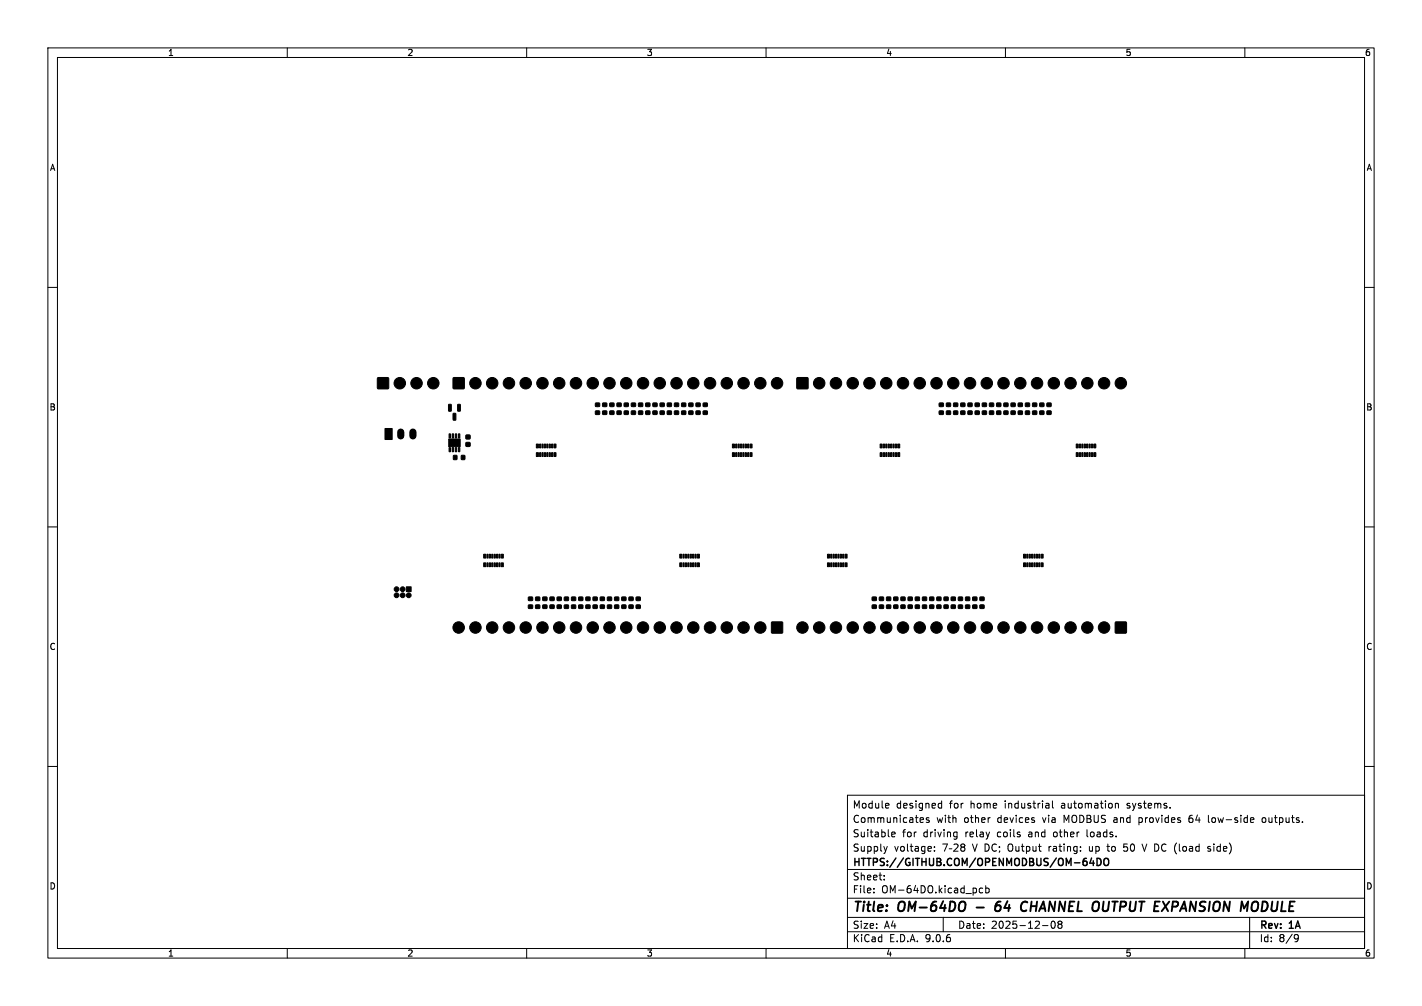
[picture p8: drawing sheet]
<svg xmlns="http://www.w3.org/2000/svg" width="297mm" height="210mm" viewBox="0 0 297 210" stroke-linecap="round" stroke-linejoin="round" font-family="sans-serif">
<defs><g id="words">
<g font-size="2.8">
<text x="178" y="190.9">Title:</text>
<text x="187.7" y="190.9">OM-64DO</text>
<text x="209.5" y="190.9">64</text>
<text x="215.7" y="190.9">CHANNEL</text>
<text x="231.4" y="190.9">OUTPUT EXPANSION</text>
<text x="264" y="190.9">MODULE</text>
</g>
<g font-size="2.1">
<text x="178" y="172">Communicates</text>
<text x="178" y="169">Module</text>
<text x="187.2" y="169">designed</text>
<text x="195.6" y="172">with</text>
<text x="198.4" y="169">for</text>
<text x="201.4" y="172">other</text>
<text x="202.8" y="169">home</text>
<text x="208.5" y="172">devices</text>
<text x="210.1" y="169">industrial</text>
<text x="218" y="172">via</text>
<text x="222" y="169">automation</text>
<text x="222.5" y="172">MODBUS and</text>
<text x="235.9" y="169">systems.</text>
<text x="238.5" y="172">provides</text>
<text x="249.1" y="172">64</text>
<text x="253.3" y="172">low-side</text>
<text x="264.7" y="172">outputs.</text>
<text x="178" y="178">Supply</text>
<text x="178" y="175">Suitable</text>
<text x="186.7" y="178">voltage:</text>
<text x="188.4" y="175">for</text>
<text x="192.9" y="175">driving</text>
<text x="201.7" y="175">relay</text>
<text x="203.3" y="178">V</text>
<text x="208.5" y="175">coils</text>
<text x="215.2" y="175">and</text>
<text x="219.5" y="178">rating:</text>
<text x="220.5" y="175">other</text>
<text x="227.6" y="175">loads.</text>
<text x="228.1" y="178">up</text>
<text x="232.1" y="178">to</text>
<text x="235.6" y="178">50</text>
<text x="239.8" y="178">V DC (load</text>
<text x="253.8" y="178">side)</text>
<text x="178" y="184">Sheet:</text>
<text x="178" y="181.2">HTTPS://GITHUB.COM/OPENMODBUS/OM-64DO</text>
<text x="178" y="186.7">File:</text>
<text x="184.1" y="186.7">OM-64DO.kicad_pcb</text>
<text x="178" y="196.9">KiCad</text>
<text x="178" y="194.1">Size:</text>
<text x="184.7" y="194.1">A4</text>
<text x="185.7" y="196.9">E.D.A.</text>
<text x="193.3" y="196.9">9.0.6</text>
<text x="200" y="194.1">Date:</text>
<text x="207" y="194.1">2025-12-08</text>
<text x="263" y="194.3">Rev:</text>
<text x="263" y="196.9">Id:</text>
<text x="267.1" y="196.9">8/9</text>
<text x="269.4" y="194.3">1A</text>
</g>
<g font-size="1.8">
<text x="35" y="11.9">1</text>
<text x="85" y="11.9">2</text>
<text x="135" y="11.9">3</text>
<text x="185" y="11.9">4</text>
<text x="235" y="11.9">5</text>
<text x="285" y="11.9">6</text>
<text x="10.3" y="35.9">A</text>
<text x="285.4" y="35.9">A</text>
<text x="10.3" y="85.9">B</text>
<text x="285.3" y="85.9">B</text>
<text x="10.3" y="135.9">C</text>
<text x="285.3" y="135.9">C</text>
<text x="10.3" y="185.9">D</text>
<text x="285.3" y="185.9">D</text>
<text x="35" y="199.9">1</text>
<text x="85" y="199.9">2</text>
<text x="135" y="199.9">3</text>
<text x="185" y="199.9">4</text>
<text x="235" y="199.9">5</text>
<text x="285" y="199.9">6</text>
</g>
</g></defs>
<g fill="none" stroke="#000" stroke-width=".21">
<path d="M10 10h277v190h-277zM12 12h273v186h-273zM60 10v2M110 10v2M160 10v2M210 10v2M260 10v2M10 60h2M285 60h2M10 110h2M285 110h2M10 160h2"/>
<path d="M177 166h108v32h-108zM185.3 176.7l-.3 1M185.5 167.7l.2 .4-.7 .1M185.6 168.6l-.1 .1M186.2 174.2l.8-.1-.1-.3-.4-.1-.3 .2 .1 .7h.6M192.4 170.7l.4 .1 .1 .3-.7 .1M192.8 171.6l-.4 .1M194 170.8l-.3-.1-.2 .2v.2l.5 .2v.3h-.5M195.2 177.6v.1M195.2 176.8v.1M196.1 168.6h.6M196.1 167.8h.6"/>
<path d="M196.7 167.2v1.5M196.9 176.2h1l-.7 1.5M198.2 177.2h.6M199.2 176.3l.6-.1 .3 .4-.9 1.1h.9M199.5 173.7l.4 .1M199.9 174.6l-.4 .1M199.9 173.7v1.2l-.3 .3M201 176.8l-.3-.2 .3-.4 .4 .1 .1 .2-.3 .3M201 176.8l-.3 .3v.3l.3 .3 .4-.1 .1-.2v-.3l-.3-.3M201 176.8h.2M205.7 176.2a.76 .76 0 0 1 .9 .7 .76 .76 0 0 1-.9 .8zM208.1 176.3a.71 .71 0 0 0-1 .5 .71 .71 0 0 0 .7 .9l.3-.1"/>
<path d="M208.7 176.8v.1M208.8 177.6l-.1 .3M210.7 176.3l.2-.1a.5 .5 0 0 1 .6 .5v.5a.5 .5 0 0 1-.5 .5 .5 .5 0 0 1-.5-.5v-.5zM212.2 176.7v.9l.4 .1 .2-.1M212.8 176.7v1M213.3 176.7h.6M213.5 176.2v1.3l.4 .2M214.4 176.8l.4-.1 .3 .3-.1 .6h-.6M214.4 176.7v1.5M215.7 176.7l.1 .9 .4 .1 .2-.1M216.4 176.7v1M216.9 176.7h.6"/>
<path d="M217.1 176.2v1.3l.4 .2M219 167.8l.1 .9M219.1 168.6l-.1 .1M219.1 168.1h-.1M219.8 167.2v1.3l.2 .2M227 173.2l.1 1.4M227.5 176.7l.1 .9M231.2 176.7h.5M231.4 176.2l.1 1.4M233 167.8l.2-.1 .3 .1 .1 .9M234.7 177.6l.5 .1M235.5 176.2h-.8v.7l.5-.1"/>
<path d="M238.5 176.2l.5 1.5 .5-1.5M248.5 170.3a1.17 1.17 0 0 0 0 1.3l.1 .1M248.6 170.8l-.3 .3M252.4 170.2v1.3l.2 .2M252.8 176.8l-.3-.1-.3 .2 .1 .2 .5 .2v.3h-.6M261.4 170.7l.4 .1 .1 .3-.7 .1M261.8 171.6l-.4 .1M264.1 170.7l-.4 .1-.1 .2 .1 .6 .4 .1M285 160h2M60 198v2M110 198v2M160 198v2"/>
<path d="M177 194.5h108M177 191.5h108M177 187.5h108M177 181.5h108M182.5 186.3v.1M182.5 185.5v.1M184.7 183.6v.1M184.7 182.8v.1M197 191.5v3M205.2 185.5l-.4-.1-.3 .3 .2 .6h.5M205.9 185.5l.4-.1 .3 .3-.1 .6h-.6M205.9 184.9v1.5"/>
<path d="M210 198v2M217.7 193.2h1.2M219.7 192.4l.2-.1a.8 .8 0 0 1 .5 .7 .8 .8 0 0 1-.5 .8 1 1 0 0 1-.2-1.4zM221.2 192.9l-.2-.2 .2-.4h.3l.3 .3-.3 .3M221.2 192.9l-.2 .3v.5l.2 .1h.3l.3-.3-.1-.4-.2-.2M221.2 192.9h.3M260 198v2M261 191.5v6.5M270.6 195.1l.5 .1a.99 .99 0 0 1-.4 1.4h-.2M271.2 195.7l-.3 .3h-.3"/>
</g>
<path d="M201.4 188.3a1.5 1.5 0 0 1 0 1.6M204 189.4h1.5M208.9 189.1a.66 .66 0 0 0-1 .3M209 188.2a.91 .91 0 0 0-1.1 .9l-.1 .7 .2 .3a.66 .66 0 0 0 .8-.1M213.7 188.3l.5-.1 .4 .2M214.4 190l-.4 .2-.5-.1M230.5 188.2l-.2 1.6 .2 .3 .5 .1M262.6 188.3a1.5 1.5 0 0 1 0 1.6" fill="none" stroke="#000" stroke-width=".4"/>
<path d="M226.5 179.8h.3l.3 .2-.1 .5-.5 .2M226.6 179.2h.3M228 179.1l-.4 1.1h1M228.3 179.7v1M229.1 179.2a.76 .76 0 0 1 .9 .7 .76 .76 0 0 1-.9 .8zM230.6 179.4l.3-.2a.5 .5 0 0 1 .7 .5v.5a.5 .5 0 0 1-.5 .5 .5 .5 0 0 1-.5-.5z" fill="none" stroke="#000" stroke-width=".3"/>
<g fill="#000" stroke="#000" stroke-width=".21">
<path d="M78.9 78.9h2.2v2.2h-2.2zM94.7 78.9h2.2v2.2h-2.2zM166.5 78.9h2.2v2.2h-2.2zM80.4 89.5h1.5v2.3h-1.5zM93.8 93.5h.3l-.1 .8h-.2zM93.8 90.6h.3l-.1 .8h-.2zM93.7 84.4l.6 .1-.1 1.4-.5-.1zM94.5 93.5h.2v.8h-.3zM94.5 90.6h.2v.8h-.3zM94.7 95.1h.7v.8h-.7zM94.7 86.3l.5 .1-.1 1.3-.5-.1zM95.1 93.5h.3l-.1 .8h-.2z"/>
<path d="M95.1 90.6h.3l-.1 .8h-.2zM95.8 93.5h.2v.8h-.3zM95.8 90.6h.2v.8h-.3zM95.6 84.4l.6 .1-.1 1.4-.5-.1zM93.7 91.6h2.4v1.6h-2.4zM96.4 95.1h.7v.8h-.7zM97.3 92.4h.9v.8h-.9zM97.3 90.8h.9v.8h-.9zM112 92.7h.4v.8h-.4zM112 94.5h.4v.8h-.4zM112.7 92.7h.2v.8h-.2zM112.7 94.5h.2v.8h-.2z"/>
<path d="M113.2 92.7h.3v.8h-.3zM113.2 94.5h.3v.8h-.3zM113.7 92.7h.2v.8h-.2zM113.7 94.5h.2v.8h-.2zM114.2 92.7h.2v.8h-.2zM114.2 94.5h.2v.8h-.2zM114.7 92.7h.2v.8h-.2zM114.7 94.5h.2v.8h-.2zM115.2 92.7h.3v.8h-.3zM115.2 94.5h.3v.8h-.3zM115.7 92.7h.4v.8h-.4zM115.7 94.5h.4v.8h-.4z"/>
<path d="M124.4 85.8h.8v.7h-.8zM124.4 84.2h.8v.6h-.8zM125.9 85.8h.8v.7h-.8zM125.9 84.2h.8v.6h-.8zM127.4 85.8h.8v.7h-.8zM127.4 84.2h.8v.6h-.8zM128.9 85.8h.8v.7h-.8zM128.9 84.2h.8v.6h-.8zM130.4 85.8h.8v.7h-.8zM130.4 84.2h.8v.6h-.8zM131.9 85.8h.8v.7h-.8zM131.9 84.2h.8v.6h-.8z"/>
<path d="M133.4 85.8h.8v.7h-.8zM133.4 84.2h.8v.6h-.8zM134.9 85.8h.8v.7h-.8zM134.9 84.2h.8v.6h-.8zM136.4 85.8h.8v.7h-.8zM136.4 84.2h.8v.6h-.8zM137.9 85.8h.8v.7h-.8zM137.9 84.2h.8v.6h-.8zM139.4 85.8h.8v.7h-.8zM139.4 84.2h.8v.6h-.8zM140.9 85.8h.8v.7h-.8zM140.9 84.2h.8v.6h-.8z"/>
<path d="M142.4 85.8h.8v.7h-.8zM142.4 84.2h.8v.6h-.8zM143.9 85.8h.8v.7h-.8zM143.9 84.2h.8v.6h-.8zM145.4 85.8h.8v.7h-.8zM145.4 84.2h.8v.6h-.8zM146.9 85.8h.8v.7h-.8zM146.9 84.2h.8v.6h-.8zM153 92.7h.4v.8h-.4zM153 94.5h.4v.8h-.4zM153.6 92.7h.3v.8h-.3zM153.6 94.5h.3v.8h-.3z"/>
<path d="M154.1 92.7h.3v.8h-.3zM154.1 94.5h.3v.8h-.3zM154.7 92.7h.2v.8h-.2zM154.7 94.5h.2v.8h-.2zM155.1 92.7h.3v.8h-.3zM155.1 94.5h.3v.8h-.3zM155.6 92.7h.3v.8h-.3zM155.6 94.5h.3v.8h-.3zM156.1 92.7h.3v.8h-.3zM156.1 94.5h.3v.8h-.3zM156.6 92.7h.5v.8h-.5zM156.6 94.5h.5v.8h-.5z"/>
<path d="M183.8 92.7h.4v.8h-.4zM183.8 94.5h.4v.8h-.4zM184.5 92.7h.2v.8h-.2zM184.5 94.5h.2v.8h-.2zM185 92.7h.2v.8h-.2zM185 94.5h.2v.8h-.2zM185.5 92.7h.2v.8h-.2zM185.5 94.5h.2v.8h-.2zM186 92.7h.3v.8h-.3zM186 94.5h.3v.8h-.3zM186.5 92.7h.3v.8h-.3zM186.5 94.5h.3v.8h-.3z"/>
<path d="M187 92.7h.2v.8h-.2zM187 94.5h.2v.8h-.2zM187.5 92.7h.4v.8h-.4zM187.5 94.5h.4v.8h-.4zM196.2 85.8h.8v.7h-.8zM196.2 84.2h.8v.6h-.8zM197.7 85.8h.8v.7h-.8zM197.7 84.2h.8v.6h-.8zM199.2 85.8h.8v.7h-.8zM199.2 84.2h.8v.6h-.8zM200.7 85.8h.8v.7h-.8zM200.7 84.2h.8v.6h-.8z"/>
<path d="M202.2 85.8h.8v.7h-.8zM202.2 84.2h.8v.6h-.8zM203.7 85.8h.8v.7h-.8zM203.7 84.2h.8v.6h-.8zM205.2 85.8h.8v.7h-.8zM205.2 84.2h.8v.6h-.8zM206.7 85.8h.8v.7h-.8zM206.7 84.2h.8v.6h-.8zM208.2 85.8h.8v.7h-.8zM208.2 84.2h.8v.6h-.8zM209.7 85.8h.8v.7h-.8zM209.7 84.2h.8v.6h-.8z"/>
<path d="M211.2 85.8h.8v.7h-.8zM211.2 84.2h.8v.6h-.8zM212.7 85.8h.8v.7h-.8zM212.7 84.2h.8v.6h-.8zM214.2 85.8h.8v.7h-.8zM214.2 84.2h.8v.6h-.8zM215.7 85.8h.8v.7h-.8zM215.7 84.2h.8v.6h-.8zM217.2 85.8h.8v.7h-.8zM217.2 84.2h.8v.6h-.8zM218.7 85.8h.8v.7h-.8zM218.7 84.2h.8v.6h-.8z"/>
<path d="M224.8 92.7h.4v.8h-.4zM224.8 94.5h.4v.8h-.4zM225.4 92.7h.3v.8h-.3zM225.4 94.5h.3v.8h-.3zM226 92.7h.2v.8h-.2zM226 94.5h.2v.8h-.2zM226.5 92.7h.2v.8h-.2zM226.5 94.5h.2v.8h-.2zM226.9 92.7h.3v.8h-.3zM226.9 94.5h.3v.8h-.3zM227.4 92.7h.3v.8h-.3zM227.4 94.5h.3v.8h-.3z"/>
<path d="M227.9 92.7h.3v.8h-.3zM227.9 94.5h.3v.8h-.3zM228.4 92.7h.5v.8h-.5zM228.4 94.5h.5v.8h-.5zM101 117.5h.4v.8h-.4zM101 115.7h.4v.8h-.4zM101.7 117.5h.3v.8h-.3zM101.7 115.7h.3v.8h-.3zM102.2 117.5h.2v.8h-.2zM102.2 115.7h.2v.8h-.2zM102.7 117.5h.2v.8h-.2zM102.7 115.7h.2v.8h-.2z"/>
<path d="M103.2 117.5h.3v.8h-.3zM103.2 115.7h.3v.8h-.3zM103.7 117.5h.2v.8h-.2zM103.7 115.7h.2v.8h-.2zM104.2 117.5h.2v.8h-.2zM104.2 115.7h.2v.8h-.2zM104.7 117.5h.4v.8h-.4zM104.7 115.7h.4v.8h-.4zM142 117.5h.4v.8h-.4zM142 115.7h.4v.8h-.4zM142.6 117.5h.3v.8h-.3zM142.6 115.7h.3v.8h-.3z"/>
<path d="M143.2 117.5h.2v.8h-.2zM143.2 115.7h.2v.8h-.2zM143.6 117.5h.3v.8h-.3zM143.6 115.7h.3v.8h-.3zM144.1 117.5h.3v.8h-.3zM144.1 115.7h.3v.8h-.3zM144.7 117.5h.2v.8h-.2zM144.7 115.7h.2v.8h-.2zM145.1 117.5h.3v.8h-.3zM145.1 115.7h.3v.8h-.3zM145.6 117.5h.5v.8h-.5zM145.6 115.7h.5v.8h-.5z"/>
<path d="M172.8 117.5h.5v.8h-.5zM172.8 115.7h.5v.8h-.5zM173.5 117.5h.3v.8h-.3zM173.5 115.7h.3v.8h-.3zM174 117.5h.2v.8h-.2zM174 115.7h.2v.8h-.2zM174.5 117.5h.2v.8h-.2zM174.5 115.7h.2v.8h-.2zM175 117.5h.2v.8h-.2zM175 115.7h.2v.8h-.2zM175.5 117.5h.2v.8h-.2zM175.5 115.7h.2v.8h-.2z"/>
<path d="M176 117.5h.3v.8h-.3zM176 115.7h.3v.8h-.3zM176.5 117.5h.4v.8h-.4zM176.5 115.7h.4v.8h-.4zM213.8 117.5h.4v.8h-.4zM213.8 115.7h.4v.8h-.4zM214.4 117.5h.3v.8h-.3zM214.4 115.7h.3v.8h-.3zM214.9 117.5h.3v.8h-.3zM214.9 115.7h.3v.8h-.3zM215.4 117.5h.3v.8h-.3zM215.4 115.7h.3v.8h-.3z"/>
<path d="M216 117.5h.2v.8h-.2zM216 115.7h.2v.8h-.2zM216.5 117.5h.2v.8h-.2zM216.5 115.7h.2v.8h-.2zM216.9 117.5h.3v.8h-.3zM216.9 115.7h.3v.8h-.3zM217.4 117.5h.5v.8h-.5zM217.4 115.7h.5v.8h-.5zM84.9 122.5h1v1h-1zM110.4 124.7h.8v.6h-.8zM110.4 126.3h.8v.7h-.8zM111.9 124.7h.8v.6h-.8z"/>
<path d="M111.9 126.3h.8v.7h-.8zM113.4 124.7h.8v.6h-.8zM113.4 126.3h.8v.7h-.8zM114.9 124.7h.8v.6h-.8zM114.9 126.3h.8v.7h-.8zM116.4 124.7h.8v.6h-.8zM116.4 126.3h.8v.7h-.8zM117.9 124.7h.8v.6h-.8zM117.9 126.3h.8v.7h-.8zM119.4 124.7h.8v.6h-.8zM119.4 126.3h.8v.7h-.8zM120.9 124.7h.8v.6h-.8z"/>
<path d="M120.9 126.3h.8v.7h-.8zM122.4 124.7h.8v.6h-.8zM122.4 126.3h.8v.7h-.8zM123.9 124.7h.8v.6h-.8zM123.9 126.3h.8v.7h-.8zM125.4 124.7h.8v.6h-.8zM125.4 126.3h.8v.7h-.8zM126.9 124.7h.8v.6h-.8zM126.9 126.3h.8v.7h-.8zM128.4 124.7h.8v.6h-.8zM128.4 126.3h.8v.7h-.8zM129.9 124.7h.8v.6h-.8z"/>
<path d="M129.9 126.3h.8v.7h-.8zM131.4 124.7h.8v.6h-.8zM131.4 126.3h.8v.7h-.8zM132.9 124.7h.8v.6h-.8zM132.9 126.3h.8v.7h-.8zM161.2 129.9h2.2v2.2h-2.2zM182.2 124.7h.8v.6h-.8zM182.2 126.3h.8v.7h-.8zM183.7 124.7h.8v.6h-.8zM183.7 126.3h.8v.7h-.8zM185.2 124.7h.8v.6h-.8zM185.2 126.3h.8v.7h-.8z"/>
<path d="M186.7 124.7h.8v.6h-.8zM186.7 126.3h.8v.7h-.8zM188.2 124.7h.8v.6h-.8zM188.2 126.3h.8v.7h-.8zM189.7 124.7h.8v.6h-.8zM189.7 126.3h.8v.7h-.8zM191.2 124.7h.8v.6h-.8zM191.2 126.3h.8v.7h-.8zM192.7 124.7h.8v.6h-.8zM192.7 126.3h.8v.7h-.8zM194.2 124.7h.8v.6h-.8zM194.2 126.3h.8v.7h-.8z"/>
<path d="M195.7 124.7h.8v.6h-.8zM195.7 126.3h.8v.7h-.8zM197.2 124.7h.8v.6h-.8zM197.2 126.3h.8v.7h-.8zM198.7 124.7h.8v.6h-.8zM198.7 126.3h.8v.7h-.8zM200.2 124.7h.8v.6h-.8zM200.2 126.3h.8v.7h-.8zM201.7 124.7h.8v.6h-.8zM201.7 126.3h.8v.7h-.8zM203.2 124.7h.8v.6h-.8zM203.2 126.3h.8v.7h-.8z"/>
<path d="M204.7 124.7h.8v.6h-.8zM204.7 126.3h.8v.7h-.8zM233 129.9h2.2v2.2h-2.2z"/>
<circle cx="83.5" cy="80" r="1.2"/>
<circle cx="87" cy="80" r="1.2"/>
<circle cx="90.5" cy="80" r="1.2"/>
<circle cx="99.3" cy="80" r="1.2"/>
<circle cx="102.8" cy="80" r="1.2"/>
<circle cx="106.3" cy="80" r="1.2"/>
<circle cx="109.8" cy="80" r="1.2"/>
<circle cx="113.3" cy="80" r="1.2"/>
<circle cx="116.8" cy="80" r="1.2"/>
<circle cx="120.3" cy="80" r="1.2"/>
<circle cx="123.8" cy="80" r="1.2"/>
<circle cx="127.3" cy="80" r="1.2"/>
<circle cx="130.8" cy="80" r="1.2"/>
<circle cx="134.3" cy="80" r="1.2"/>
<circle cx="137.8" cy="80" r="1.2"/>
<circle cx="141.3" cy="80" r="1.2"/>
<circle cx="144.8" cy="80" r="1.2"/>
<circle cx="148.3" cy="80" r="1.2"/>
<circle cx="151.8" cy="80" r="1.2"/>
<circle cx="155.3" cy="80" r="1.2"/>
<circle cx="158.8" cy="80" r="1.2"/>
<circle cx="162.3" cy="80" r="1.2"/>
<circle cx="171.1" cy="80" r="1.2"/>
<circle cx="174.6" cy="80" r="1.2"/>
<circle cx="178.1" cy="80" r="1.2"/>
<circle cx="181.6" cy="80" r="1.2"/>
<circle cx="185.1" cy="80" r="1.2"/>
<circle cx="188.6" cy="80" r="1.2"/>
<circle cx="192.1" cy="80" r="1.2"/>
<circle cx="195.6" cy="80" r="1.2"/>
<circle cx="199.1" cy="80" r="1.2"/>
<circle cx="202.6" cy="80" r="1.2"/>
<circle cx="206.1" cy="80" r="1.2"/>
<circle cx="209.6" cy="80" r="1.2"/>
<circle cx="213.1" cy="80" r="1.2"/>
<circle cx="216.6" cy="80" r="1.2"/>
<circle cx="220.1" cy="80" r="1.2"/>
<circle cx="223.6" cy="80" r="1.2"/>
<circle cx="227.1" cy="80" r="1.2"/>
<circle cx="230.6" cy="80" r="1.2"/>
<circle cx="234.1" cy="80" r="1.2"/>
<circle cx="82.8" cy="124.3" r=".5"/>
<circle cx="82.8" cy="123" r=".5"/>
<circle cx="84.1" cy="123" r=".5"/>
<circle cx="84.1" cy="124.3" r=".5"/>
<circle cx="85.4" cy="124.3" r=".5"/>
<circle cx="95.8" cy="131" r="1.2"/>
<circle cx="99.3" cy="131" r="1.2"/>
<circle cx="102.8" cy="131" r="1.2"/>
<circle cx="106.3" cy="131" r="1.2"/>
<circle cx="109.8" cy="131" r="1.2"/>
<circle cx="113.3" cy="131" r="1.2"/>
<circle cx="116.8" cy="131" r="1.2"/>
<circle cx="120.3" cy="131" r="1.2"/>
<circle cx="123.8" cy="131" r="1.2"/>
<circle cx="127.3" cy="131" r="1.2"/>
<circle cx="130.8" cy="131" r="1.2"/>
<circle cx="134.3" cy="131" r="1.2"/>
<circle cx="137.8" cy="131" r="1.2"/>
<circle cx="141.3" cy="131" r="1.2"/>
<circle cx="144.8" cy="131" r="1.2"/>
<circle cx="148.3" cy="131" r="1.2"/>
<circle cx="151.8" cy="131" r="1.2"/>
<circle cx="155.3" cy="131" r="1.2"/>
<circle cx="158.8" cy="131" r="1.2"/>
<circle cx="167.6" cy="131" r="1.2"/>
<circle cx="171.1" cy="131" r="1.2"/>
<circle cx="174.6" cy="131" r="1.2"/>
<circle cx="178.1" cy="131" r="1.2"/>
<circle cx="181.6" cy="131" r="1.2"/>
<circle cx="185.1" cy="131" r="1.2"/>
<circle cx="188.6" cy="131" r="1.2"/>
<circle cx="192.1" cy="131" r="1.2"/>
<circle cx="195.6" cy="131" r="1.2"/>
<circle cx="199.1" cy="131" r="1.2"/>
<circle cx="202.6" cy="131" r="1.2"/>
<circle cx="206.1" cy="131" r="1.2"/>
<circle cx="209.6" cy="131" r="1.2"/>
<circle cx="213.1" cy="131" r="1.2"/>
<circle cx="216.6" cy="131" r="1.2"/>
<circle cx="220.1" cy="131" r="1.2"/>
<circle cx="223.6" cy="131" r="1.2"/>
<circle cx="227.1" cy="131" r="1.2"/>
<circle cx="230.6" cy="131" r="1.2"/>
</g>
<path d="M83.7 90.2v.8M86.2 90.2v.8" fill="none" stroke="#000" stroke-width="1.5"/>
<use href="#words"/>
</svg>
